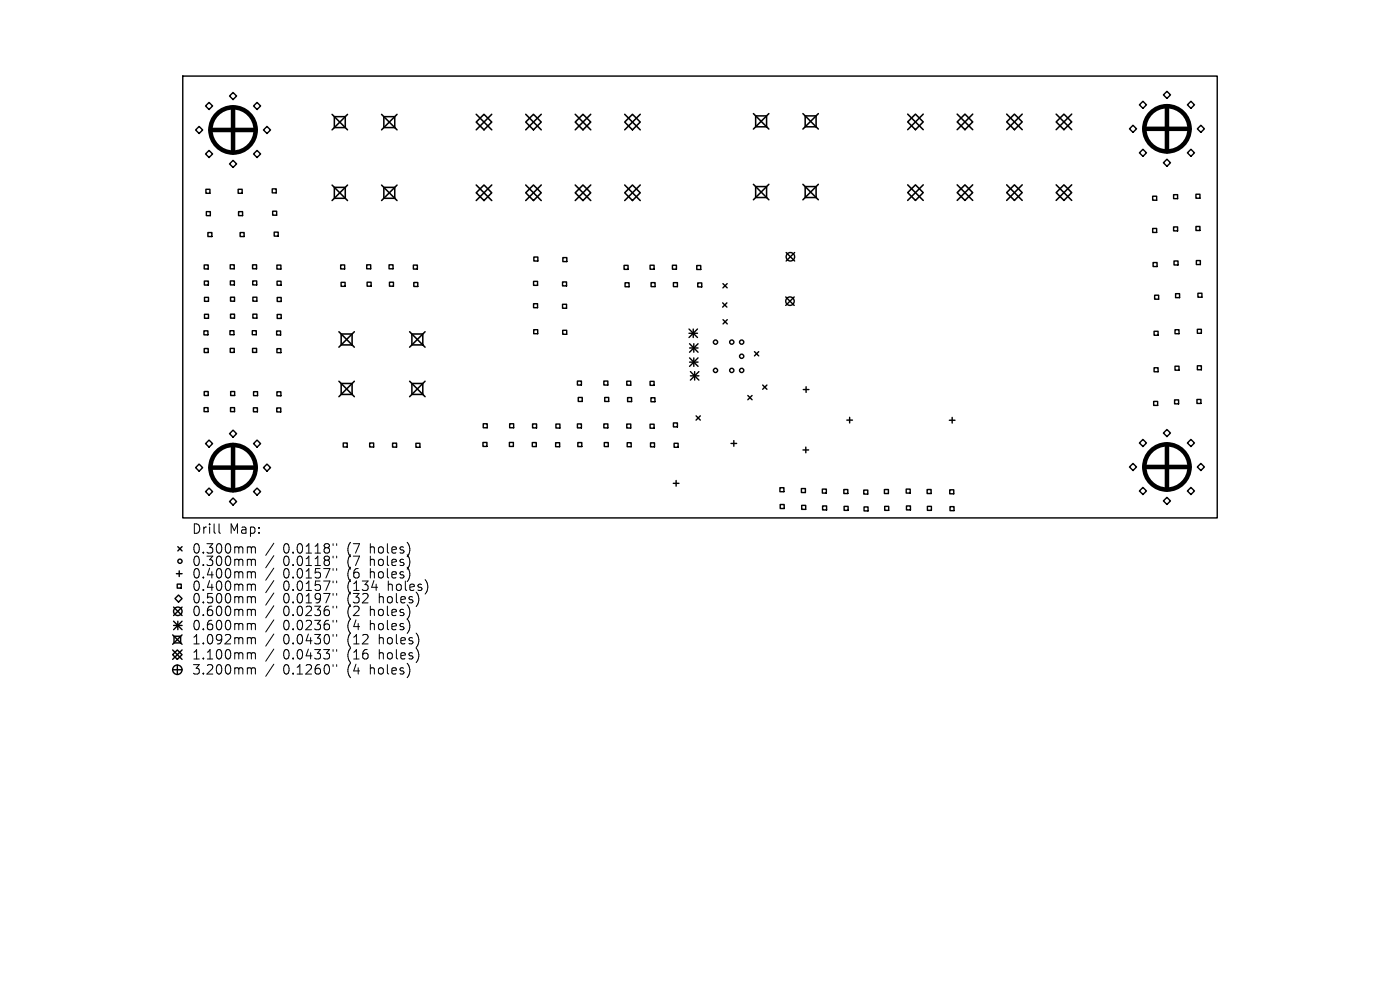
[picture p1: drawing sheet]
<svg xmlns="http://www.w3.org/2000/svg" width="297mm" height="210mm" viewBox="0 0 297 210" stroke-linecap="round" stroke-linejoin="round" font-family="sans-serif">
<defs><g id="words">
<g font-size="2.8">
<text x="40.6" y="113.5">Drill</text>
<text x="48.6" y="113.5">Map:</text>
<text x="40.6" y="117.7">0.300mm</text>
<text x="60.1" y="117.7">0.0118&quot;</text>
<text x="73.8" y="117.7">(7</text>
<text x="78.8" y="117.7">holes)</text>
<text x="40.6" y="120.4">0.300mm</text>
<text x="40.6" y="123">0.400mm</text>
<text x="40.6" y="125.6">0.400mm</text>
<text x="60.1" y="120.4">0.0118&quot;</text>
<text x="60.1" y="123">0.0157&quot;</text>
<text x="60.1" y="125.6">0.0157&quot;</text>
<text x="73.8" y="120.4">(7</text>
<text x="73.8" y="123">(6</text>
<text x="73.8" y="125.6">(134</text>
<text x="78.8" y="120.4">holes)</text>
<text x="78.8" y="123">holes)</text>
<text x="82.6" y="125.6">holes)</text>
<text x="40.6" y="128.3">0.500mm</text>
<text x="40.6" y="131">0.600mm</text>
<text x="60.1" y="128.3">0.0197&quot;</text>
<text x="60.1" y="131">0.0236&quot;</text>
<text x="73.8" y="128.3">(32</text>
<text x="73.8" y="131">(2</text>
<text x="78.8" y="131">holes)</text>
<text x="80.7" y="128.3">holes)</text>
<text x="40.6" y="134">0.600mm</text>
<text x="40.6" y="137">1.092mm</text>
<text x="60.1" y="134">0.0236&quot;</text>
<text x="60.1" y="137">0.0430&quot;</text>
<text x="73.8" y="134">(4</text>
<text x="73.8" y="137">(12</text>
<text x="78.8" y="134">holes)</text>
<text x="80.7" y="137">holes)</text>
<text x="40.6" y="140.2">1.100mm</text>
<text x="40.6" y="143.4">3.200mm</text>
<text x="60.1" y="140.2">0.0433&quot;</text>
<text x="60.1" y="143.4">0.1260&quot;</text>
<text x="73.8" y="140.2">(16</text>
<text x="73.8" y="143.4">(4</text>
<text x="78.8" y="143.4">holes)</text>
<text x="80.7" y="140.2">holes)</text>
</g>
</g></defs>
<g fill="none" stroke="#000" stroke-width=".3">
<path d="M38.8 16.1h219.4v93.8h-219.4zM247.6 19.4l.7 .7-.7 .8-.8-.8zM41.5 27.6l.7-.8 .8 .8-.8 .7zM43.6 32.7l.7-.8 .8 .8-.8 .7zM44.3 21.7l.8 .8-.8 .7-.7-.7zM48.7 20.4l.7-.8 .8 .8-.8 .7zM48.7 34.8l.7-.8 .8 .8-.8 .7zM53.8 32.7l.7-.8 .8 .8-.8 .7zM54.5 21.7l.8 .8-.8 .7-.7-.7zM56.6 26.8l.8 .8-.8 .7-.7-.7zM240.4 26.6l.7 .7-.7 .8-.8-.8zM241.7 22.2l.8-.7 .7 .7-.7 .8z"/>
<path d="M241.7 32.4l.8-.7 .7 .7-.7 .8zM246.8 34.5l.8-.7 .7 .7-.7 .8zM251.9 22.2l.8-.7 .7 .7-.7 .8zM251.9 32.4l.8-.7 .7 .7-.7 .8zM254 27.3l.8-.7 .7 .7-.7 .8zM43.3 56.2h.9v.9h-.9zM43.4 59.6h.8v.9h-.8zM43.7 40.2h.8v.8h-.8zM43.8 44.9h.8v.8h-.8zM44.1 49.3h.9v.9h-.9zM48.8 56.2h.9v.8h-.9zM48.9 59.6h.8v.8h-.8z"/>
<path d="M50.5 40.2h.9v.8h-.9zM50.6 44.9h.9v.8h-.9zM50.9 49.3h.9v.9h-.9zM53.6 56.2h.8v.8h-.8zM53.6 59.6h.9v.8h-.9zM57.8 40.1h.8v.8h-.8zM57.8 44.8h.9v.9h-.9zM58.2 49.2h.8v.9h-.8zM58.7 56.2h.9v.9h-.9zM58.8 59.7h.8v.8h-.8zM72.3 56.2h.8v.9h-.8zM72.4 59.9h.8v.8h-.8z"/>
<path d="M77.8 56.2h.8v.8h-.8zM77.9 59.9h.8v.8h-.8zM82.5 56.2h.9v.8h-.9zM82.6 59.9h.9v.8h-.9zM87.7 56.2h.8v.9h-.8zM87.8 59.9h.8v.9h-.8zM113.2 59.7h.8v.8h-.8zM113.3 54.5h.8v.9h-.8zM119.3 59.8h.9v.9h-.9zM119.4 54.6h.9v.9h-.9zM132.4 56.3h.8v.8h-.8zM132.6 60h.9v.8h-.9z"/>
<path d="M137.9 56.3h.9v.8h-.9zM138.1 60h.9v.8h-.9zM142.7 56.3h.8v.8h-.8zM142.9 60h.8v.8h-.8zM147.8 56.3h.9v.9h-.9zM166.8 53.6l1.8 1.8M168.6 53.6l-1.8 1.8M244.5 41.6h.9v.9h-.9zM244.5 48.5h.9v.8h-.9zM244.6 55.7h.9v.8h-.9zM249 41.3h.8v.8h-.8zM249 48.1h.8v.9h-.8z"/>
<path d="M249.1 55.4h.8v.8h-.8zM253.7 41.2h.9v.9h-.9zM253.7 48h.9v.9h-.9zM253.8 55.3h.9v.8h-.9zM43.3 70.2h.8v.8h-.8zM43.3 73.9h.9v.9h-.9zM43.4 63.1h.8v.8h-.8zM43.4 66.7h.8v.8h-.8zM48.8 70.2h.8v.8h-.8zM48.8 73.9h.9v.9h-.9zM48.9 63h.9v.9h-.9zM48.9 66.6h.9v.9h-.9z"/>
<path d="M53.5 70.2h.9v.8h-.9zM53.6 73.9h.8v.9h-.8zM53.6 63h.9v.9h-.9zM53.6 66.6h.9v.9h-.9zM58.7 70.2h.8v.9h-.8zM58.7 74h.9v.8h-.9zM58.8 63.1h.9v.9h-.9zM58.8 66.7h.9v.9h-.9zM113.2 64.4h.8v.9h-.8zM113.2 69.9h.9v.9h-.9zM119.3 64.5h.9v.9h-.9zM119.4 70.1h.8v.8h-.8z"/>
<path d="M146.2 69.8l1.8 1.8M146.2 70.7h1.8M146.3 72.9l1.8 1.8M146.3 73.8h1.8M146.3 75.9l1.8 1.8M146.3 76.8h1.8M146.5 78.8l1.8 1.8M146.5 79.7h1.8M147.1 69.8v1.8M147.2 72.9v1.8M147.2 75.9v1.8M147.4 78.8v1.8"/>
<path d="M148 69.8l-1.8 1.8M148 60h.9v.9h-.9zM148.1 72.9l-1.8 1.8M148.1 75.9l-1.8 1.8M148.3 78.8l-1.8 1.8M153.3 64.2l.9 .9M153.4 60.2l.9 .9M153.4 67.8l.9 .9M154.2 64.2l-.9 .9M154.3 60.2l-.9 .9M154.3 67.8l-.9 .9M160.1 74.6l.9 .9"/>
<path d="M161 74.6l-.9 .9M166.7 63l1.8 1.8M168.5 63l-1.8 1.8M244.8 70.3h.9v.8h-.9zM244.8 78h.9v.9h-.9zM245 62.6h.8v.9h-.8zM249.3 69.9h.8v.9h-.8zM249.3 77.7h.8v.8h-.8zM249.4 62.3h.8v.8h-.8zM254 69.9h.9v.8h-.9zM254 77.6h.9v.8h-.9zM254.1 62.2h.9v.9h-.9z"/>
<path d="M41.5 99.2l.7-.8 .8 .8-.8 .7zM43.3 86.5h.8v.8h-.8zM43.3 83.1h.9v.8h-.9zM44.3 93.4l.8 .7-.8 .8-.7-.8zM48.7 92l.7-.8 .8 .8-.8 .7zM48.9 86.5h.9v.8h-.9zM48.9 83.1h.9v.8h-.9zM53.8 86.5h.8v.9h-.8zM53.8 94.1l.7-.7 .8 .7-.8 .8zM53.8 83.1h.8v.8h-.8zM56.6 98.4l.8 .8-.8 .7-.7-.7zM58.7 86.5h.9v.9h-.9z"/>
<path d="M58.7 83.1h.9v.9h-.9zM72.8 94h.9v.8h-.9zM78.4 94h.9v.8h-.9zM83.3 94h.8v.9h-.8zM88.2 94h.9v.9h-.9zM102.5 93.9h.8v.8h-.8zM102.5 89.9h.9v.8h-.9zM108.1 93.9h.8v.8h-.8zM108.1 89.9h.9v.8h-.9zM112.9 93.9h.9v.8h-.9zM113 89.9h.8v.9h-.8zM117.9 93.9h.8v.9h-.8z"/>
<path d="M117.9 90h.9v.8h-.9zM122.5 80.8h.8v.9h-.8zM122.5 89.9h.8v.9h-.8zM122.6 93.9h.8v.8h-.8zM122.7 84.3h.8v.9h-.8zM128.1 80.8h.9v.9h-.9zM128.1 89.9h.9v.9h-.9zM128.2 93.9h.8v.8h-.8zM128.3 84.3h.8v.9h-.8zM133 80.9h.8v.8h-.8zM133 90h.8v.8h-.8zM133.1 93.9h.8v.9h-.8z"/>
<path d="M133.1 84.3h.9v.9h-.9zM137.9 80.9h.9v.8h-.9zM137.9 90h.9v.8h-.9zM138 93.9h.9v.9h-.9zM138.1 84.4h.8v.8h-.8zM142.9 89.7h.8v.9h-.8zM143 94h.9v.9h-.9zM147.7 88.2l.9 .9M148.6 88.2l-.9 .9M155.1 94.1h1.2M155.7 93.5v1.2M158.6 83.9l.9 .9"/>
<path d="M159.5 83.9l-.9 .9M161.8 81.7l.9 .9M162.7 81.7l-.9 .9M170.3 95.4h1.2M170.4 82.6h1.2M170.9 94.8v1.2M171 82v1.2M179.6 89.1h1.2M180.2 88.5v1.2M201.4 89.1h1.2M202 88.5v1.2M240.4 98.3l.7 .8-.7 .7-.8-.7z"/>
<path d="M241.7 94l.8-.8 .7 .8-.7 .7zM244.7 85.2h.9v.8h-.9zM247.6 91.1l.7 .8-.7 .7-.8-.7zM249.2 84.8h.8v.9h-.8zM252.7 93.2l.7 .8-.7 .7-.8-.7zM253.9 84.7h.9v.9h-.9zM254 99.1l.8-.8 .7 .8-.7 .7zM37.7 116l.9 .9M38.6 116l-.9 .9M43.6 104.3l.7-.8 .8 .8-.8 .7zM48.7 106.4l.7-.8 .8 .8-.8 .7zM53.8 104.3l.7-.8 .8 .8-.8 .7z"/>
<path d="M142.8 102.5h1.2M143.4 101.9v1.2M165.5 103.5h.8v.8h-.8zM165.5 107h.9v.9h-.9zM170 103.6h.9v.9h-.9zM170.1 107.2h.8v.9h-.8zM174.5 103.8h.8v.8h-.8zM174.5 107.3h.9v.9h-.9zM179 103.8h.9v.9h-.9zM179.1 107.4h.8v.9h-.8zM183.2 104h.9v.8h-.9zM183.3 107.5h.9v.9h-.9z"/>
<path d="M187.6 103.8h.9v.9h-.9zM187.7 107.4h.8v.9h-.8zM192.2 103.8h.9v.8h-.9zM192.3 107.3h.9v.9h-.9zM196.7 103.8h.8v.9h-.8zM196.7 107.4h.9v.9h-.9zM201.5 103.9h.8v.9h-.8zM201.5 107.5h.9v.8h-.9zM241.7 104.2l.8-.8 .7 .8-.7 .7zM246.8 106.3l.8-.8 .7 .8-.7 .7zM252.7 103.4l.7 .8-.7 .7-.8-.7zM36.6 134.7l2 2"/>
<path d="M36.6 137.9l2 2M36.8 128.8l1.8 1.8M36.8 131.8l1.8 1.8M36.8 132.7h1.8M36.9 135h1.4v1.4h-1.4zM37.4 121.7h1.2M37.6 123.9h.8v.9h-.8zM37.6 137.9l1 1-1 1-1-1zM37.7 131.8v1.8M37.9 126.2l.7 .8-.7 .7-.8-.7zM38 121.1v1.2M38.6 128.8l-1.8 1.8"/>
<path d="M38.6 131.8l-1.8 1.8M38.6 134.7l-2 2M38.6 137.9l-2 2M36.6 142.1h2M37.6 141.1v2"/>
<circle cx="167.7" cy="54.5" r=".9"/>
<circle cx="151.8" cy="72.6" r=".45"/>
<circle cx="151.8" cy="78.6" r=".45"/>
<circle cx="155.2" cy="78.6" r=".45"/>
<circle cx="155.2" cy="72.6" r=".45"/>
<circle cx="157.3" cy="75.6" r=".45"/>
<circle cx="157.3" cy="78.6" r=".45"/>
<circle cx="157.3" cy="72.6" r=".45"/>
<circle cx="167.6" cy="63.9" r=".9"/>
<circle cx="38.2" cy="119.1" r=".45"/>
<circle cx="37.7" cy="129.7" r=".9"/>
<circle cx="37.6" cy="142.1" r="1"/>
</g>
<g fill="none" stroke="#000" stroke-width=".33">
<path d="M70.4 24.3l3.3 3.2M70.4 39.3l3.3 3.2M70.9 24.7h2.3v2.4h-2.3zM70.9 39.7h2.3v2.4h-2.3zM73.7 24.3l-3.3 3.2M73.7 39.3l-3.3 3.2M80.9 24.3l3.3 3.2M80.9 39.3l3.3 3.2M81.4 24.7h2.3v2.4h-2.3zM81.4 39.7h2.3v2.4h-2.3zM84.2 24.3l-3.3 3.2M84.2 39.3l-3.3 3.2"/>
<path d="M101 24.2l3.3 3.3M101 39.2l3.3 3.3M102.7 24.2l1.6 1.7-1.6 1.6-1.7-1.6zM102.7 39.2l1.6 1.7-1.6 1.6-1.7-1.6zM104.3 24.2l-3.3 3.3M104.3 39.2l-3.3 3.3M111.5 25.9l1.7-1.7 1.6 1.7-1.6 1.6zM111.5 24.2l3.3 3.3M111.5 39.2l3.3 3.3M114.8 24.2l-3.3 3.3M114.8 39.2l-3.3 3.3M122 25.9l1.7-1.7 1.6 1.7-1.6 1.6z"/>
<path d="M122 24.2l3.3 3.3M122 39.2l3.3 3.3M125.3 24.2l-3.3 3.3M125.3 39.2l-3.3 3.3M132.5 25.9l1.7-1.7 1.6 1.7-1.6 1.6zM132.5 24.2l3.3 3.3M132.5 39.2l3.3 3.3M135.8 24.2l-3.3 3.3M135.8 39.2l-3.3 3.3M159.8 24.1l3.3 3.3M159.8 39.1l3.3 3.3M160.3 24.6h2.3v2.3h-2.3z"/>
<path d="M160.3 39.6h2.3v2.3h-2.3zM163.1 24.1l-3.3 3.3M163.1 39.1l-3.3 3.3M170.3 24.1l3.3 3.3M170.3 39.1l3.3 3.3M170.8 24.6h2.3v2.3h-2.3zM170.8 39.6h2.3v2.3h-2.3zM173.6 24.1l-3.3 3.3M173.6 39.1l-3.3 3.3M192.6 24.2l3.3 3.3M192.6 39.2l3.3 3.3M194.2 24.2l1.7 1.7-1.7 1.6-1.6-1.6z"/>
<path d="M194.2 39.2l1.7 1.7-1.7 1.6-1.6-1.6zM195.9 24.2l-3.3 3.3M195.9 39.2l-3.3 3.3M203.1 25.9l1.6-1.7 1.7 1.7-1.7 1.6zM203.1 24.2l3.3 3.3M203.1 39.2l3.3 3.3M204.7 39.2l1.7 1.7-1.7 1.6-1.6-1.6zM206.4 24.2l-3.3 3.3M206.4 39.2l-3.3 3.3M213.6 25.9l1.6-1.7 1.7 1.7-1.7 1.6zM213.6 24.2l3.3 3.3M213.6 39.2l3.3 3.3"/>
<path d="M215.2 39.2l1.7 1.7-1.7 1.6-1.6-1.6zM216.9 24.2l-3.3 3.3M216.9 39.2l-3.3 3.3M224.1 25.9l1.6-1.7 1.7 1.7-1.7 1.6zM224.1 24.2l3.3 3.3M224.1 39.2l3.3 3.3M225.7 39.2l1.7 1.7-1.7 1.6-1.6-1.6zM227.4 24.2l-3.3 3.3M227.4 39.2l-3.3 3.3M111.5 40.9l1.7-1.7 1.6 1.7-1.6 1.6zM122 40.9l1.7-1.7 1.6 1.7-1.6 1.6zM132.5 40.9l1.7-1.7 1.6 1.7-1.6 1.6z"/>
<path d="M71.9 70.4l3.3 3.2M72.4 70.9h2.3v2.3h-2.3zM75.2 70.4l-3.3 3.2M86.9 70.4l3.3 3.2M87.4 70.9h2.3v2.3h-2.3zM90.2 70.4l-3.3 3.2M71.9 80.9l3.3 3.2M72.4 81.4h2.3v2.3h-2.3zM75.2 80.9l-3.3 3.2M86.9 80.9l3.3 3.2M87.4 81.4h2.3v2.3h-2.3zM90.2 80.9l-3.3 3.2"/>
</g>
<g fill="none" stroke="#000" stroke-width=".96">
<path d="M44.6 27.6h9.6M49.4 22.8v9.6M242.8 27.3h9.6M247.6 22.5v9.6M44.6 99.2h9.6M49.4 94.4v9.6M242.8 99.1h9.6M247.6 94.3v9.6"/>
<circle cx="49.4" cy="27.6" r="4.8"/>
<circle cx="247.6" cy="27.3" r="4.8"/>
<circle cx="49.4" cy="99.2" r="4.8"/>
<circle cx="247.6" cy="99.1" r="4.8"/>
</g>
<g fill="none" stroke="#000" stroke-width=".21">
<path d="M46.5 111.1v1.7l.3 .3M52.8 116l.4 .1 .1 .2M52.8 118.6l.4 .1 .1 .2M53.3 116.3l.3-.3 .5 .1 .1 1.2M53.3 116.3v1M53.3 118.9v1.1M53.3 118.9l.3-.3 .5 .1 .1 1.3M58.1 115.2l-1.7 2.6M58.1 117.9l-1.7 2.5M70.7 115.3v.4M70.7 118v.4M71.4 115.3v.4"/>
<path d="M71.4 118v.4M52.8 121.3l.4 .1 .1 .2M52.8 123.9l.4 .1 .1 .2M52.8 126.6h.2l.3 .2M52.8 129.3l.4 .1 .1 .1M52.8 132.3l.4 .1 .1 .1M52.8 135.3h.2l.3 .2M52.8 138.5l.4 .1 .1 .1M53.3 121.6v1M53.3 124.2v1M53.3 126.8v1.1M53.3 129.5v1.1"/>
<path d="M53.3 132.5v1.1M53.3 135.5v1.1M53.3 138.7v1.1M53.3 121.6l.3-.3 .5 .1 .1 1.2M53.3 124.2l.3-.3 .5 .1 .1 1.2M53.3 126.8l.3-.2 .5 .1 .1 1.2M53.3 129.5l.3-.2 .5 .1 .1 1.2M53.3 132.5l.3-.2 .5 .1 .1 1.2M53.3 135.5l.3-.2 .5 .1 .1 1.2M53.3 138.7l.3-.2 .5 .1 .1 1.2M58.1 120.5l-1.7 2.6M58.1 123.2l-1.7 2.5"/>
<path d="M58.1 125.8l-1.7 2.6M58.1 128.5l-1.7 2.6M58.1 131.5l-1.7 2.6M58.1 134.5l-1.7 2.6M58.1 137.7l-1.7 2.6M70.7 120.6v.4M70.7 123.2v.4M70.7 125.9v.4M70.7 128.6v.4M70.7 131.6v.4M70.7 134.6v.4M70.7 137.8v.4"/>
<path d="M71.4 120.6v.4M71.4 123.2v.4M71.4 125.9v.4M71.4 128.6v.4M71.4 131.6v.4M71.4 134.6v.4M71.4 137.8v.4M52.8 141.7l.4 .1 .1 .1M53.3 141.9v1.1M53.3 141.9l.3-.2 .5 .1 .1 1.2M58.1 140.9l-1.7 2.6M70.7 141v.4"/>
<path d="M71.4 141v.4"/>
</g>
<use href="#words"/>
</svg>
